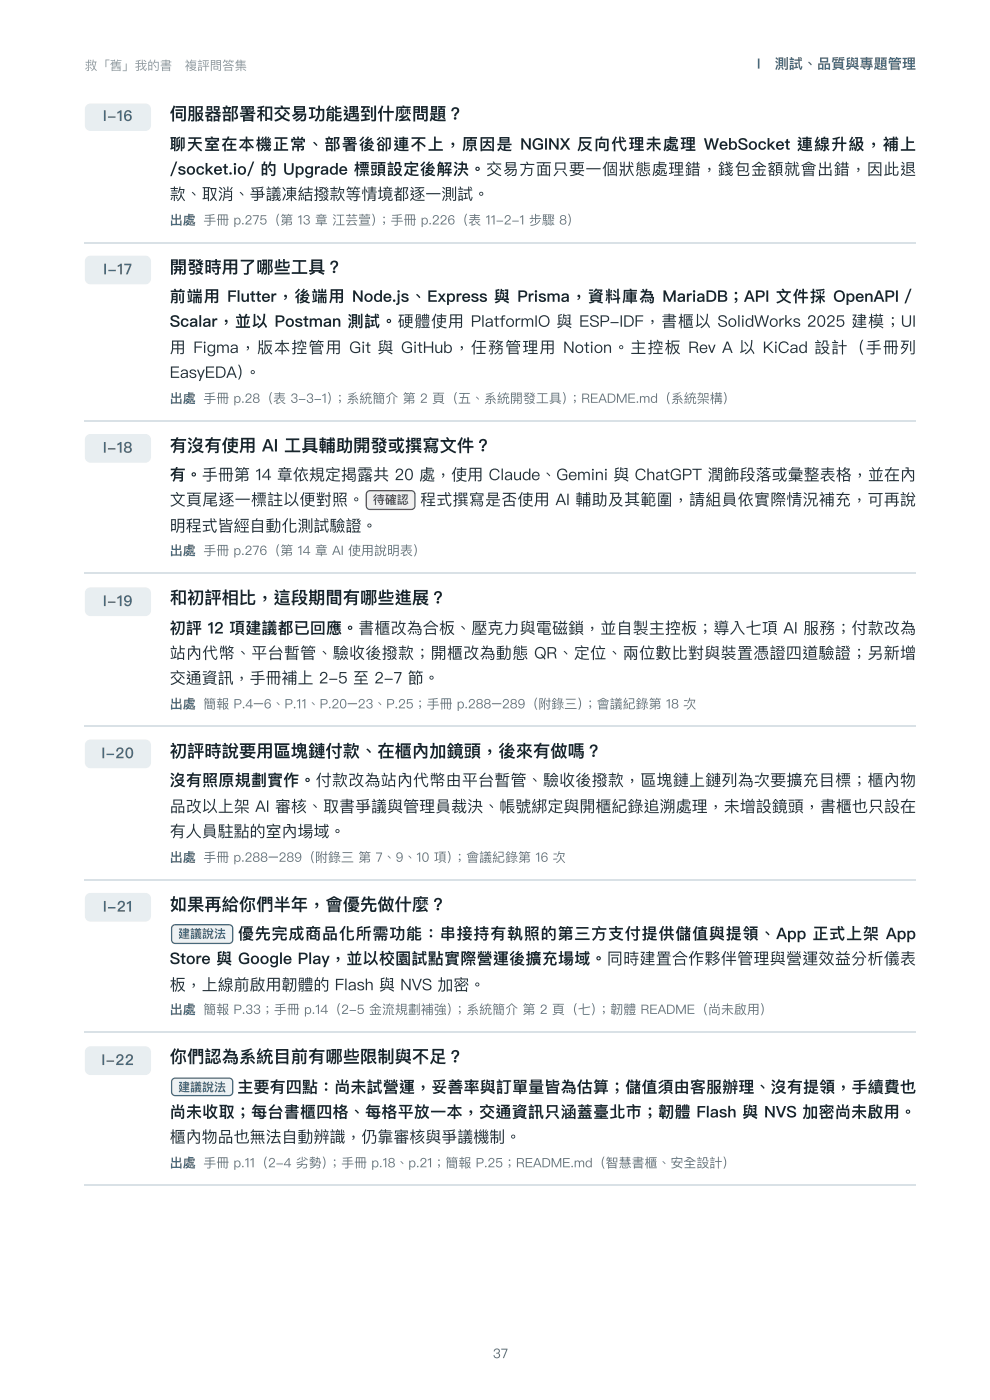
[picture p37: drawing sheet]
<svg xmlns="http://www.w3.org/2000/svg" width="210mm" height="297mm" viewBox="0 0 210 297" stroke-linecap="round" stroke-linejoin="round" font-family="sans-serif">
<defs><g id="words">
<g font-size="3.7" fill="#18252c">
<text x="36" y="25.4">伺服器部署和交易功能遇到什麼問題？</text>
<text x="36" y="57.9">開發時用了哪些工具？</text>
<text x="36" y="95.8">有沒有使用 AI 工具輔助開發或撰寫文件？</text>
<text x="36" y="128.1">和初評相比，這段期間有哪些進展？</text>
<text x="36" y="160.6">初評時說要用區塊鏈付款、在櫃內加鏡頭，後來有做嗎？</text>
<text x="36" y="193.1">如果再給你們半年，會優先做什麼？</text>
<text x="36" y="225.4">你們認為系統目 前有哪些限制與不足？</text>
</g>
<g font-size="3.4" fill="#18252c">
<text x="36" y="31.8">聊天室在本機正常、部署後卻連不上，原因是 NGINX 反向代理未處理 WebSocket 連線升級，補上</text>
<text x="36" y="37">/socket.io/ 的 Upgrade 標頭設定後解決。交易方面只要一個狀態處理錯，錢包金額就會出錯，因此退</text>
<text x="36" y="64">前端用 Flutter，後端用 Node.js、Express 與 Prisma，資料庫為 MariaDB；API 文件採 OpenAPI／</text>
<text x="36" y="69.3">Scalar，並以 Postman 測試。硬體使用 PlatformIO 與 ESP-IDF，書櫃以 SolidWorks 2025 建模；UI</text>
<text x="36" y="101.9">有。手冊第 14 章依規定揭露共 20 處，使用 Claude、Gemini 與 ChatGPT 潤飾段落或彙整表格，並在內</text>
<text x="36" y="134.4">初評 12 項建議都已回應。書櫃改為合板、壓克力 與電磁鎖，並自 製主控板；導入七項 AI 服務；付款改為</text>
<text x="36" y="166.7">沒有照原規劃實作。付款改為站內代幣由平台暫管、驗收後撥款，區塊鏈上鏈列為次要擴充目 標；櫃內物</text>
<text x="50.4" y="199.2">優先完成商品化所需功能：串接持有執照的第三方支付提供儲值與提領、App 正式上架 App</text>
<text x="36" y="204.5">Store 與 Google Play，並以校園試點實際營運後擴充場域。同時建置合作夥伴管理與營運效益分析儀表</text>
<text x="50.3" y="231.8">主要有四點：尚未試營運，妥善率與訂單量皆為估算；儲值須由客服辦理、沒有提領，手續費也</text>
<text x="36" y="237.1">尚未收取；每台書櫃四格、每格平放一本，交通資訊只涵蓋臺北市；韌體 Flash 與 NVS 加密尚未啟用。</text>
</g>
<g font-size="3.4" fill="#24323a">
<text x="36" y="42.3">款、取消、爭議凍結撥款等情境都逐一測試。</text>
<text x="36" y="74.9">用 Figma，版本控管用 Git 與 GitHub，任務管理用 Notion。主控板 Rev A 以 KiCad 設計（手 冊列</text>
<text x="36" y="80.2">EasyEDA）</text>
<text x="51.9" y="80.2">。</text>
<text x="36" y="107.2">文頁尾逐一標註以便對照。</text>
<text x="89.1" y="107.2">程式撰寫是否使用 AI 輔助及其範圍，請組員依實際情況補充，可再說</text>
<text x="36" y="112.7">明程式皆經自 動化測試驗證。</text>
<text x="36" y="139.7">站內代幣、平台暫管、驗收後撥款；開櫃改為動態 QR、定位、兩位數比對與裝置憑證四道驗證；另新增</text>
<text x="36" y="145">交通資訊，手冊補上 2-5 至 2-7 節。</text>
<text x="36" y="172.2">品改以上架 AI 審核、取書爭議與管理員裁決、帳號綁定與開櫃紀錄追溯處理，未增設鏡頭，書櫃也只設在</text>
<text x="36" y="177.5">有人員駐點的室內場域。</text>
<text x="36" y="210.1">板，上線前啟用韌體的 Flash 與 NVS 加密。</text>
<text x="36" y="242.4">櫃內物品也無法自 動辨識，仍靠審核與爭議機制。</text>
</g>
<g font-size="3.2" fill="#4b6878">
<text x="21.8" y="25.7">I-16</text>
<text x="21.9" y="58.2">I-17</text>
<text x="21.8" y="96">I-18</text>
<text x="21.8" y="128.6">I-19</text>
<text x="21.5" y="160.9">I-20</text>
<text x="21.8" y="193.4">I-21</text>
<text x="21.5" y="225.9">I-22</text>
</g>
<g font-size="3" fill="#4b6878">
<text x="160.5" y="14.6">I</text>
<text x="164.2" y="14.6">測試、品質與專題管理</text>
</g>
<g font-size="2.8" fill="#4b6878">
<text x="36" y="47.6">出處 手冊 p.275（第 13 章 江芸萱）</text>
<text x="36" y="85.5">出處 手冊 p.28（表 3-3-1）</text>
<text x="36" y="117.7">出處 手冊 p.276（第 14 章 AI 使用說明表）</text>
<text x="36" y="150.3">出處 簡報 P.4–6、P.11、P.20–23、P.25；手冊 p.288–289（附錄三）</text>
<text x="36" y="182.8">出處 手冊 p.288–289（附錄三 第 7、9、10 項）</text>
<text x="36" y="215.1">出處 簡報 P.33；手冊 p.14（2-5 金流規劃補強）</text>
<text x="36" y="247.6">出處 手冊 p.11（2-4 劣勢）</text>
</g>
<g font-size="2.8" fill="#67777f">
<text x="80" y="47.6">；手冊 p.226（表 11-2-1 步驟 8）</text>
<text x="70.7" y="85.5">；系統簡介 第 2 頁（五、系統開發工具）</text>
<text x="120.5" y="85.5">；README.md（系統架構）</text>
<text x="123.8" y="150.3">；會議紀錄第 18 次</text>
<text x="96.1" y="182.8">；會議紀錄第 16 次</text>
<text x="96.1" y="215.1">；系統簡介 第 2 頁（七）</text>
<text x="126.6" y="215.1">；韌體 README（尚未啟用）</text>
<text x="69.6" y="247.6">；手冊 p.18、p.21；簡報 P.25；README.md（智慧書櫃、安全設計）</text>
</g>
<text font-size="2.8" fill="#5d6d76" x="104.5" y="288.1">37</text>
<g font-size="2.6" fill="#8c9aa3">
<text x="18" y="14.8">救「舊」我的書</text>
<text x="39.2" y="14.8">複評問答集</text>
</g>
<text font-size="2.5" fill="#a5322a" x="79" y="106.9">待確認</text>
<g font-size="2.5" fill="#3b6884">
<text x="37.7" y="199">建議說法</text>
<text x="37.7" y="231.5">建議說法</text>
</g>
</g></defs>
<path d="M18 51.5h176M18 89.3h176M18 121.6h176M18 154.1h176M18 186.7h176M18 218.9h176M18 251.5h176" fill="none" stroke="#d9e1e6" stroke-width=".26"/>
<g fill="#e8eef1">
<path d="M18.3 22.3l.9-.3h11.6a1.2 1.2 0 0 1 1.2 1.2v3.4a1.2 1.2 0 0 1-1.2 1.2h-11.6a1.2 1.2 0 0 1-1.2-1.2v-3.6z"/>
<path d="M18.3 54.6l.9-.4h11.6a1.2 1.2 0 0 1 1.2 1.2v3.7a1.2 1.2 0 0 1-1.2 1.2h-11.6a1.2 1.2 0 0 1-1.2-1.2v-3.8z"/>
<path d="M18.3 92.4l.9-.3h11.6a1.2 1.2 0 0 1 1.2 1.2v3.7a1.2 1.2 0 0 1-1.2 1.2h-11.6a1.2 1.2 0 0 1-1.2-1.2v-3.9z"/>
</g>
<path d="M77.9 104.3l.5-.2h8.8a.77 .77 0 0 1 .8 .8v2.4a.77 .77 0 0 1-.8 .8h-8.8a.77 .77 0 0 1-.7-.8v-2.4z" fill="#fbeeed"/>
<path d="M77.9 104.3l.5-.2h8.8a.77 .77 0 0 1 .8 .8v2.4a.77 .77 0 0 1-.8 .8h-8.8a.77 .77 0 0 1-.7-.8v-2.4z" fill="none" stroke="#a5322a" stroke-width=".26"/>
<g fill="#e8eef1">
<path d="M18.3 125l.9-.4h11.6a1.2 1.2 0 0 1 1.2 1.2v3.7a1.2 1.2 0 0 1-1.2 1.2h-11.6a1.2 1.2 0 0 1-1.2-1.2v-3.8z"/>
<path d="M18.3 157.2l.9-.3h11.6a1.2 1.2 0 0 1 1.2 1.2v3.7a1.2 1.2 0 0 1-1.2 1.2h-11.6a1.2 1.2 0 0 1-1.2-1.2v-3.9z"/>
<path d="M18.3 189.8l.9-.4h11.6a1.2 1.2 0 0 1 1.2 1.2v3.7a1.2 1.2 0 0 1-1.2 1.2h-11.6a1.2 1.2 0 0 1-1.2-1.2v-3.8z"/>
</g>
<path d="M36.6 196.4l.5-.2h11.5a.77 .77 0 0 1 .7 .8v2.4a.77 .77 0 0 1-.7 .8h-11.5a.77 .77 0 0 1-.7-.8v-2.4z" fill="#ebf2f6"/>
<path d="M36.6 196.4l.5-.2h11.5a.77 .77 0 0 1 .7 .8v2.4a.77 .77 0 0 1-.7 .8h-11.5a.77 .77 0 0 1-.7-.8v-2.4z" fill="none" stroke="#3b6884" stroke-width=".26"/>
<path d="M18.3 222.3l.9-.3h11.6a1.2 1.2 0 0 1 1.2 1.2v3.7a1.2 1.2 0 0 1-1.2 1.2h-11.6a1.2 1.2 0 0 1-1.2-1.2v-3.9z" fill="#e8eef1"/>
<path d="M36.6 229l.5-.3h11.5a.77 .77 0 0 1 .7 .8v2.2a.77 .77 0 0 1-.7 .7h-11.5a.77 .77 0 0 1-.7-.7v-2.2z" fill="#ebf2f6"/>
<path d="M36.6 229l.5-.3h11.5a.77 .77 0 0 1 .7 .8v2.2a.77 .77 0 0 1-.7 .7h-11.5a.77 .77 0 0 1-.7-.7v-2.2z" fill="none" stroke="#3b6884" stroke-width=".26"/>
<use href="#words"/>
</svg>
